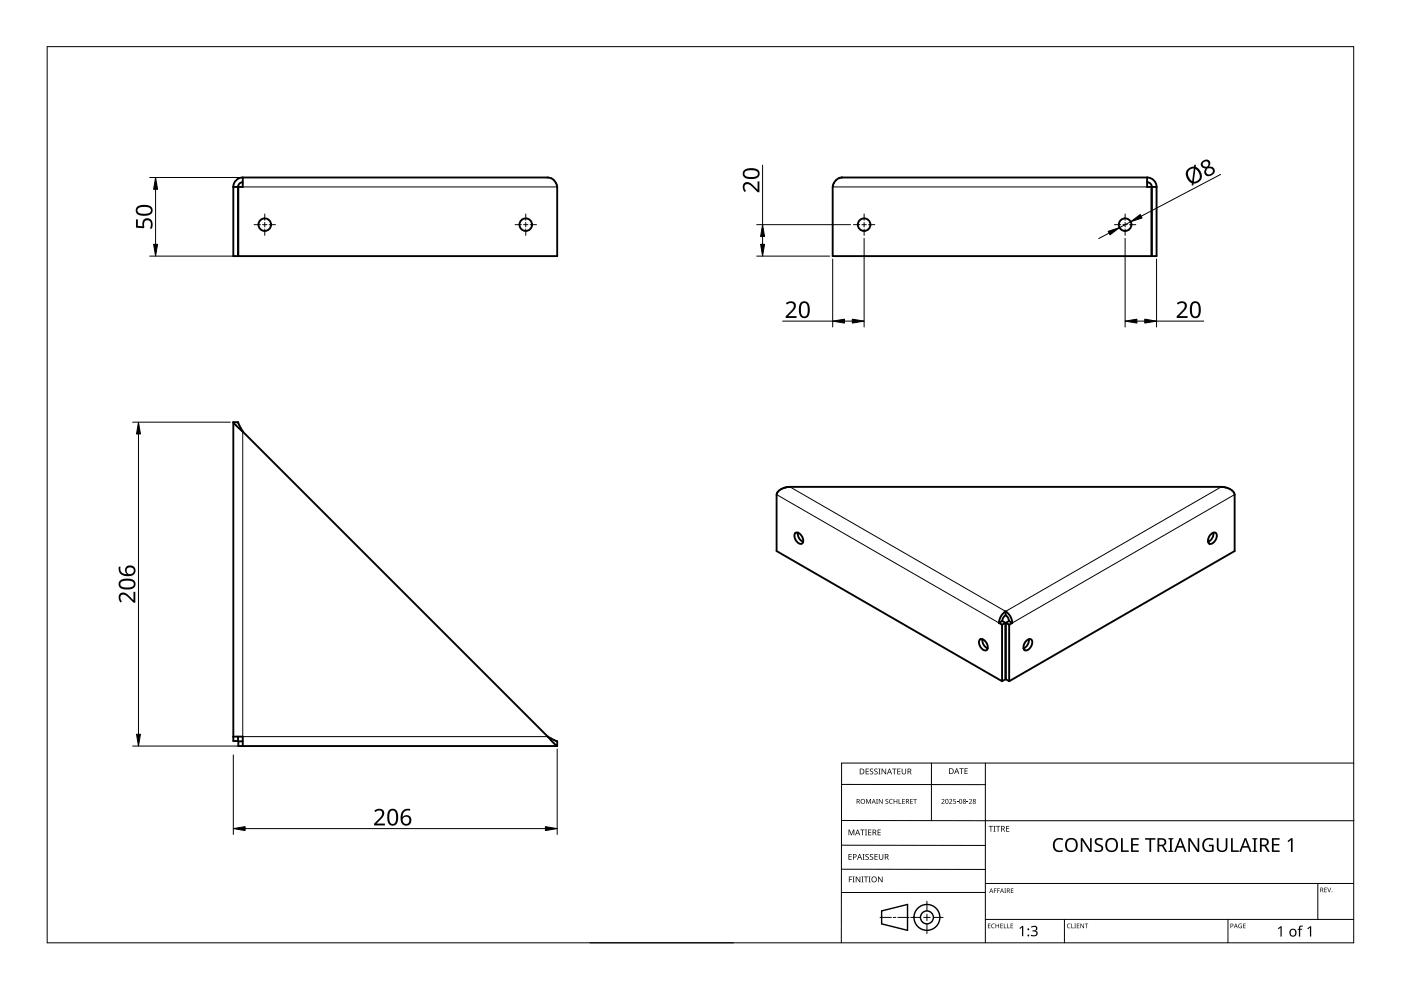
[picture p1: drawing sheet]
<svg xmlns="http://www.w3.org/2000/svg" width="297mm" height="210mm" viewBox="0 0 297 210" stroke-linecap="round" stroke-linejoin="round" font-family="sans-serif">
<g fill="none" stroke="#000" stroke-width=".4">
<path d="M49.5 39.6v14.7h1v-14.7M49.5 39.6h1M51.5 37.6h64.6a2.21 2.21 0 0 1 2 2v14.7h-67.6v-14.7h1zM51.5 38.6a1 1 0 0 0-1 1M51.5 37.6a2 2 0 0 0-2 2M178.5 37.6h64.7M178.5 37.6h.1M243.2 37.6v2h.9v14.7h-67.6v-14.7a2.19 2.19 0 0 1 2-2M243.2 38.6a1 1 0 0 1 1 1M243.2 37.6a2 2 0 0 1 2 2M244.2 39.6v14.7h1v-14.7M244.2 39.6h1"/>
<path d="M49.5 89.5l2 2M49.5 89.5h1l.9 2M49.5 89.5v67.6h1v-.9M51.4 91.5h.1M51.5 91.5l64.7 64.7M168.7 113a1.54 1.54 0 0 1 1.3 2.3 1.54 1.54 0 0 1-1.3-2.3zM169.2 112.9a1.95 1.95 0 0 0 1.1 2M256.6 113.4a.75 .75 0 0 1 1.1-.4 .75 .75 0 0 1 .2 1.1l-.2 .4a.95 .95 0 0 1-1.5 .6 1.6 1.6 0 0 1 .4-1.7zM257.3 112.9a1.95 1.95 0 0 1-1.2 2M207.8 135.6a1.54 1.54 0 0 1 1.4 2.3 1.54 1.54 0 0 1-1.4-2.3zM208.3 135.5a1.95 1.95 0 0 0 1.1 2M211.8 132.1l.7 .4"/>
<path d="M212.5 132.5v11.9M212.5 131.7l.7 .4M212.5 131.7l-.7 .4M213.2 132.1v11.9l-.7 .4M213.2 132.1l-.7 .4M213.2 129.6a3.1 3.1 0 0 1 1.4 2.5M213.2 130.4l.5 .6 .2 .7M213.2 130.4l-.5 .6-.2 .7M213.2 129.6a3.1 3.1 0 0 0-1.4 2.5M213.2 129.6v.8M213.3 132.1v11.9l.7 .4M213.3 132.1l.7 .4"/>
<path d="M213.9 131.7l-.6 .4M213.9 131.7l.7 .4M214 132.5v11.9M214.6 132.1l-.6 .4M217.5 136a.75 .75 0 0 1 1.1-.4 .75 .75 0 0 1 .2 1.1l-.2 .4a.95 .95 0 0 1-1.5 .6 1.6 1.6 0 0 1 .4-1.7zM218.1 135.5a1.95 1.95 0 0 1-1.1 2M49.5 156.2h2v2M51.5 157.2h-1v1h67.6M116.2 156.2l1.9 1v1M116.2 156.2l1.9 2M212.5 144.4l-47.8-27.6v-11.9a3 3 0 0 1 2.8-1.7l91.9 .1a2.76 2.76 0 0 1 2.4 1.6v11.9l-47.8 27.6"/>
<circle cx="56.1" cy="47.6" r="1.33"/>
<circle cx="111.5" cy="47.6" r="1.33"/>
<circle cx="183.2" cy="47.6" r="1.33"/>
<circle cx="238.5" cy="47.6" r="1.33"/>
</g>
<path d="M51.5 39.6h66.6M176.5 39.6h66.7M51.5 91.5v64.7h64.6M164.7 104.9l47.1 27.2M167.5 103.2l45.7 26.4 45.7-26.4M261.8 104.9l-47.2 27.2" fill="none" stroke="#000" stroke-width=".21"/>
<path d="M10 9.9h277v190h-277z" fill="none" stroke="#000" stroke-width=".21"/>
<g fill="none" stroke="#000" stroke-width=".21">
<path d="M178.4 179.2l30.5 .1M178.4 166.3l30.5 .1M178.5 174h108.6M197.5 161.8v12.2M208.9 161.8v38.1M287 161.8h-108.6v38.1M125.1 199.9h30.5M178.4 184.3h30.5M186.6 194.5h2.4M189.4 194.5h.5M190.4 194.5h2.4M193.1 194.5h2.1"/>
<path d="M195.8 194.5h1.4M196.5 191.1v2M196.5 193.8v1.4M196.5 195.9v2M197.9 194.5h2.1M208.9 189.2h-30.5M208.9 187.3h78.1M208.9 194.9h78.1M225.7 194.9v5M260.4 194.9v5M279.4 187.3v7.6"/>
</g>
<g fill="none" stroke="#000" stroke-width=".3">
<path d="M186.9 193.1l5.5-1.3v5.5l-5.5-1.4z"/>
<circle cx="196.5" cy="194.5" r="1.37"/>
<circle cx="196.5" cy="194.5" r="2.74"/>
</g>
<g fill="#000">
<path d="M179.9 175.9h.2l.4 1 .4-1h.2v1.2h-.1v-1.1l-.4 1.1h-.2l-.4-1.1 .1 1.1h-.2zM182.4 175.9h.9v.1h-.4v1.1h-.1v-1.1h-.4zM183.4 175.9h.4l-.1 .1v1l.1 .1h-.4l.1-.1v-1zM183.6 169.4h.2l.3 .8 .4-.8h.2v1h-.2v-.9l-.4 .9-.4-.9 .1 .9h-.2zM183.5 163h.7v.1h-.5v.4h.5v.1h-.5v.4h.5v.2h-.7zM184.1 175.9h.6v.1h-.5v.4h.5v.1h-.5v.5h.5v.1h-.6zM184.5 163.1l.4-.2 .2 .1v.1a.25 .25 0 0 0-.4-.1 .25 .25 0 0 0 0 .4 .4 .4 0 0 1 .5 .3 .4 .4 0 0 1-.3 .5 .4 .4 0 0 1-.5-.2h.1a.27 .27 0 0 0 .4 .1 .27 .27 0 0 0-.1-.4l-.3-.3zM185.4 163.1l.4-.2 .3 .1-.1 .1a.25 .25 0 0 0-.4-.1 .25 .25 0 0 0 0 .4 .4 .4 0 0 1 .5 .3 .4 .4 0 0 1-.3 .5 .4 .4 0 0 1-.5-.2h.1a.27 .27 0 0 0 .4 .1 .27 .27 0 0 0 0-.4l-.4-.3zM185.8 169.4h.3l-.1 .1v.8l.1 .1h-.3l.1-.1zM186.2 163h.5l-.2 .1v1l.2 .1h-.5l.2-.1v-1zM186.1 175.9h.6v.1h-.5v.4h.5v.1h-.5v.5h.5v.1h-.6zM186.3 169.4h.2l.5 .8v-.8h.1v1h-.1l-.6-.8v.8h-.1z"/>
<path d="M186.9 163h.2l.6 1v-1h.2v1.2h-.2l-.6-1v1h-.2zM187.8 169.5l.3-.1h.2v.2a.25 .25 0 0 0-.3-.1 .25 .25 0 0 0-.1 .3 .25 .25 0 0 0 .3 .1 .32 .32 0 0 1 0 .5 .32 .32 0 0 1-.5-.1 .25 .25 0 0 0 .4 .1 .25 .25 0 0 0 0-.4l-.3-.2zM188.6 169.5l.4-.1h.3l-.1 .2a.41 .41 0 0 0-.6 .3 .41 .41 0 0 0 .6 .4 .48 .48 0 0 1-.6-.1 .48 .48 0 0 1 0-.7zM189.1 163h1v.1h-.4v1.1h-.2v-1.1h-.4zM189.5 169.4h.1v.4h.5v-.4h.1v1h-.1v-.5h-.5v.5h-.1zM190.5 169.4h.2v.9h.4v.1h-.6zM190.2 163h.7v.1h-.5v.4h.5v.1h-.5v.4h.5v.2h-.7zM191.3 169.4h.5v.1h-.4v.3h.4v.1h-.4v.4h.4v.1h-.5zM191.2 163h.1v.8a.32 .32 0 0 0 .3 .3 .32 .32 0 0 0 .4-.4v-.7h.1v.7a.47 .47 0 0 1-.5 .5 .47 .47 0 0 1-.4-.5zM193 169.4h.5v.1h-.4v.3h.4v.1h-.4v.4h.4v.1h-.5zM193.6 169.4h.8v.1h-.3v.9h-.2v-.9h-.3zM199.6 169.5a.37 .37 0 0 1 .6 0 .37 .37 0 0 1-.2 .6l-.2 .2h.5v.1h-.7l.3-.4a.27 .27 0 0 0 .2-.3 .27 .27 0 0 0-.4-.1z"/>
<path d="M201.2 169.5a.37 .37 0 0 1 .6 0 .37 .37 0 0 1-.2 .6l-.2 .2h.5v.1h-.7l.3-.4a.27 .27 0 0 0 .3-.3 .27 .27 0 0 0-.5-.1zM202.1 169.4h.5v.1h-.4v.3a.34 .34 0 0 1 .5 .2 .34 .34 0 0 1-.2 .4 .34 .34 0 0 1-.4-.1 .29 .29 0 0 0 .4 0 .29 .29 0 0 0 0-.4 .29 .29 0 0 0-.4 0zM202.9 170l.3 .1zM203.4 162.9h.9v.1h-.4v1.1h-.1v-1.1h-.4zM204.9 170l.4 .1zM204.5 162.9h.7v.1h-.5v.4h.4v.1h-.4v.5h.5v.1h-.7zM205.4 169.5a.37 .37 0 0 1 .6 0 .37 .37 0 0 1-.2 .6l-.2 .2h.5v.1h-.7l.3-.4a.27 .27 0 0 0 .3-.3 .27 .27 0 0 0-.5-.1zM209.6 175.1h.9v.2h-.3v1h-.2v-1h-.4zM210.6 175.1h.5l-.2 .1v1l.2 .1h-.5l.2-.1v-1zM211.2 175.1h.9v.2h-.4v1h-.2v-1h-.3zM213.3 175.1h.7v.2h-.5v.3h.5v.2h-.5v.4h.5v.1h-.7zM223.6 178.1a1.63 1.63 0 0 1 1.8-.3l-.1 .4a1.14 1.14 0 0 0-1.4 .1 1.14 1.14 0 0 0-.2 1.4 1.11 1.11 0 0 0 1.6 .5v.3a1.52 1.52 0 0 1-1.9-.5 1.52 1.52 0 0 1 .2-1.9z"/>
<path d="M232.2 178a1.38 1.38 0 0 1 1.6-.2l-.1 .3-.3-.1a.55 .55 0 0 0-.9 .3 .55 .55 0 0 0 .6 .7 .88 .88 0 0 1 .8 1.1 .88 .88 0 0 1-1.3 .6l-.5-.2v-.3h.2a.82 .82 0 0 0 1.2-.3l-.1-.4-.4-.2a.88 .88 0 0 1-.8-1.3zM255.3 178.1a1.87 1.87 0 0 1 2-.3l-.2 .4a1.2 1.2 0 0 0-1.8 .9 1.2 1.2 0 0 0 1.7 1.2v-.9h-.7v-.3h1v1.4a1.59 1.59 0 0 1-2.3-.8l-.1-.2a1.67 1.67 0 0 1 .4-1.4zM258 177.7h.4v1.9a.76 .76 0 0 0 .7 .7 .76 .76 0 0 0 .8-.7v-1.9h.3v1.9a1.12 1.12 0 0 1-1.1 1.1 1.12 1.12 0 0 1-1.1-1.1zM180 185.8h.7v.2h-.6v.4h.5v.1h-.5v.6h-.1zM179.9 181.1h.7v.1h-.5v.4h.4v.1h-.4v.5h.5v.1h-.7zM180.8 185.8h.4l-.1 .2v.9l.1 .2h-.4l.1-.2v-.9zM181.4 185.8h.2l.7 1.1v-1.1h.1v1.3h-.2l-.6-1v1h-.2zM182.6 185.8h.5l-.2 .2v.9l.2 .2h-.5l.2-.2v-.9zM182.9 181.1h.4l-.1 .1v1l.1 .1h-.4l.1-.1v-1zM183.2 185.8h.9v.2h-.4v1.1h-.2v-1.1h-.3zM183.5 181.2l.5-.1h.2v.2a.25 .25 0 0 0-.4-.1 .25 .25 0 0 0 0 .4 .4 .4 0 0 1 .4 .3 .4 .4 0 0 1-.2 .4 .4 .4 0 0 1-.5-.2 .27 .27 0 0 0 .5 .1 .27 .27 0 0 0-.1-.4l-.4-.3zM184.2 185.8h.4l-.1 .2v.9l.1 .2h-.4l.1-.2v-.9z"/>
<path d="M184.5 181.2l.4-.1h.2v.2a.25 .25 0 0 0-.4-.1 .25 .25 0 0 0 0 .4 .4 .4 0 0 1 .5 .3 .4 .4 0 0 1-.3 .4 .4 .4 0 0 1-.5-.2h.1a.27 .27 0 0 0 .4 .1 .27 .27 0 0 0-.1-.4l-.3-.3zM185.4 181.1h.7v.1h-.5v.4h.5v.1h-.5v.5h.5v.1h-.7zM186.2 185.8h.1l.7 1.1v-1.1h.1v1.3h-.2l-.6-1v1h-.1zM186.3 181.1h.2v.8a.32 .32 0 0 0 .3 .3 .32 .32 0 0 0 .3-.3v-.8h.2v.8a.47 .47 0 0 1-.5 .4 .47 .47 0 0 1-.5-.4zM209.5 195.8h.5l-.4 .1v.3h.4l-.4 .1v.4l.4 .1h-.5zM210.3 196l.3-.2 .3 .1v.1a.39 .39 0 0 0-.6 .3 .39 .39 0 0 0 .6 .4 .46 .46 0 0 1-.7-.1 .46 .46 0 0 1 .1-.6zM210.7 188.4h.6l-.4 .1v.3h.4l-.4 .1v.4h-.2zM211.4 188.4h.6l-.4 .1v.3h.4l-.4 .1v.4h-.2zM211.1 195.8h.1v.4h.5v-.4h.1v1h-.1v-.5h-.5v.5h-.1zM212.1 195.8h.5l-.4 .1v.3h.4l-.4 .1v.4l.4 .1h-.5zM212.8 195.8h.2v.9l.4 .1h-.6zM212.9 188.4h.4l-.1 .1 .1 .8h-.4l.2-.1z"/>
<path d="M213.6 195.8h.1v.9l.4 .1h-.5zM214.3 195.8h.5l-.4 .1v.3h.4l-.4 .1v.4l.4 .1h-.5zM214.3 188.4h.6l-.5 .1v.3h.4l-.4 .1v.3l.5 .1h-.6zM216.1 196.8l.6-.5h.3v2.2h-.3v-1.9l-.4 .4zM218.6 196.5a.72 .72 0 0 1 .9-.3 .72 .72 0 0 1 .4 .9l-.4 .3a.62 .62 0 0 1 .5 .7 .62 .62 0 0 1-.8 .4l-.6-.1v-.2l.4 .1a.45 .45 0 0 0 .7-.3 .45 .45 0 0 0-.6-.5h-.2v-.2a.46 .46 0 0 0 .6-.1 .46 .46 0 0 0 0-.6l-.8 .1zM226.3 196l.4-.2 .3 .1-.1 .1a.39 .39 0 0 0-.6 .3 .39 .39 0 0 0 .6 .4 .46 .46 0 0 1-.6-.1 .46 .46 0 0 1 0-.6zM227.1 195.8h.2v.9l.4 .1h-.6zM227.8 195.8h.3l-.1 .1 .1 .9h-.3l.1-.1zM228.3 195.8h.5l-.4 .1v.3h.4l-.4 .1v.4l.4 .1h-.5zM229.1 195.8h.1l.5 .8v-.8h.1v1h-.1l-.5-.8v.8h-.1zM230 195.8h.7l-.3 .1v.9h-.1v-.9zM229.1 177.7h.5l1.5 2.4v-2.4h.4v2.9h-.5l-1.5-2.4v2.4h-.4z"/>
<path d="M237.7 177.7h.3v2.6h1.3v.3h-1.6zM239.8 177.7h1.6v.3h-1.2v.9h1.2v.4h-1.2v1h1.2v.3h-1.6zM242.8 177.7h2.2v.3h-.9v2.6h-.4v-2.6h-.9zM247.7 177.7h1.1v.2l-.4 .1v2.3l.4 .1v.2h-1.1v-.2l.4-.1v-2.3l-.4-.1zM251.9 177.7h.5l1.5 2.4v-2.4h.4v2.9h-.5l-1.5-2.4v2.4h-.4zM261 177.7h.4v2.6h1.2v.3h-1.6zM262.7 196l.6-.1-.1 .1a.4 .4 0 0 0-.5 .3 .4 .4 0 0 0 .5 .4v-.3l-.2-.1h.3v.5a.53 .53 0 0 1-.7-.1 .53 .53 0 0 1 .1-.7zM263.6 195.8h.5l-.4 .1v.3h.4l-.4 .1v.4l.4 .1h-.5zM265.5 177.7h1.1v.2l-.4 .1v2.3l.4 .1v.2h-1.1v-.2l.4-.1v-2.3l-.4-.1zM269.7 177.7h1.6v.3h-1.3v.9h1.2v.4h-1.2v1h1.3v.3h-1.6zM270.9 196.8l.6-.4h.2v2.2h-.2v-1.9l-.4 .3zM273 178.3l.8-.6h.3v2.9h-.4v-2.5l-.5 .5z"/>
<path d="M275.5 196.4l.7-.1v.2h-.4l-.1 .2v.2h.4v.2h-.4v1.5h-.3v-1.5h-.3l.3-.2zM277.2 196.8l.6-.4h.2v2.2h-.3v-1.9l-.4 .3zM280.8 188.2h.5l-.4 .1v.3h.4l-.4 .1v.4l.4 .1h-.5zM281.4 188.2h.1l.3 .8 .3-.8h.1l-.3 1h-.1z"/>
<path d="M181.6 169.4h.3a.29 .29 0 0 1 .4 .2 .29 .29 0 0 1-.2 .4l.3 .4h-.2l-.2-.4h-.2v.4h-.2zM181.8 169.5v.4h.1a.2 .2 0 0 0 .2-.2 .2 .2 0 0 0-.2-.2z"/>
<path d="M181.8 175.9h.1l.5 1.2h-.2l-.1-.4h-.5l-.2 .4h-.1zM181.8 176l-.2 .6h.4z"/>
<path d="M182.3 163h.4a.61 .61 0 0 1 .6 .6 .61 .61 0 0 1-.7 .6h-.3zM182.4 163.1v.9h.2a.48 .48 0 0 0 .5-.4 .48 .48 0 0 0-.5-.5z"/>
<path d="M182.4 169.9a.51 .51 0 0 1 1 0 .51 .51 0 0 1-1 0zM182.6 169.9a.4 .4 0 0 0 .8 0 .4 .4 0 0 0-.8 0z"/>
<path d="M185 175.9h.3a.35 .35 0 0 1 .5 .2 .35 .35 0 0 1-.3 .5l.4 .5h-.2l-.3-.5h-.2v.5h-.2zM185.2 176v.5h.1a.23 .23 0 0 0 .3-.3 .23 .23 0 0 0-.3-.2z"/>
<path d="M185.2 169.4l.5 1-.3-.3h-.4l-.2 .3zM185.2 169.5l-.1 .5h.3z"/>
<path d="M188.5 163h.2l.4 1.2h-.1l-.2-.4h-.5l-.1 .4h-.2zM188.6 163.1l-.2 .6h.4z"/>
<path d="M192.1 169.4h.3a.29 .29 0 0 1 .3 .2 .29 .29 0 0 1-.2 .4l.3 .4h-.1l-.3-.4h-.2v.4h-.1zM192.2 169.5v.4h.2a.2 .2 0 0 0 .2-.2 .2 .2 0 0 0-.3-.2z"/>
<path d="M192.4 163h.4a.35 .35 0 0 1 .4 .2 .35 .35 0 0 1-.2 .4l.3 .6h-.2l-.3-.5h-.2v.5h-.2zM192.6 163.1v.4h.2a.23 .23 0 0 0 .3-.2 .23 .23 0 0 0-.3-.2z"/>
<path d="M200.5 169.5l.4-.1 .2 .2v.5l-.2 .3h-.3l-.2-.2zM200.6 169.6v.1a.37 .37 0 0 0-.1 .4 .37 .37 0 0 0 .4 .2 .4 .4 0 0 0 .1-.5 .4 .4 0 0 0-.4-.2z"/>
<path d="M201.2 162.9h.4a.61 .61 0 0 1 .6 .6 .61 .61 0 0 1-.6 .6h-.4zM201.4 163v1h.1a.48 .48 0 0 0 .5-.5 .48 .48 0 0 0-.4-.5z"/>
<path d="M202.8 162.9h.1l.5 1.2h-.2l-.1-.4h-.5l-.1 .4h-.2zM202.8 163l-.1 .6h.3z"/>
<path d="M203.5 169.5l.3-.1 .2 .2v.5l-.2 .3h-.3l-.1-.2zM203.5 169.6v.1a.37 .37 0 0 0-.1 .4 .37 .37 0 0 0 .4 .2 .4 .4 0 0 0 .1-.5 .4 .4 0 0 0-.4-.2z"/>
<path d="M204.2 169.5a.29 .29 0 0 1 .5-.1 .29 .29 0 0 1-.1 .5 .29 .29 0 0 1 .1 .4 .29 .29 0 0 1-.4 0 .29 .29 0 0 1 .1-.4zM204.3 170.2a.2 .2 0 0 0 .4 0 .2 .2 0 0 0-.4 0zM204.3 169.7a.17 .17 0 0 0 .3 0 .17 .17 0 0 0-.3 0z"/>
<path d="M206.3 169.5a.29 .29 0 0 1 .5-.1 .29 .29 0 0 1-.1 .5 .29 .29 0 0 1 .1 .4 .29 .29 0 0 1-.5 0 .29 .29 0 0 1 .1-.4zM206.4 170.2a.2 .2 0 0 0 .4 0 .2 .2 0 0 0-.4 0zM206.4 169.7a.17 .17 0 0 0 .3 0 .17 .17 0 0 0-.3 0z"/>
<path d="M212.3 175.1h.3a.35 .35 0 0 1 .4 .3 .35 .35 0 0 1-.2 .4l.3 .5h-.2l-.3-.5h-.2v.5h-.1zM212.4 175.2v.5h.2a.23 .23 0 0 0 .3-.2 .23 .23 0 0 0-.3-.3z"/>
<path d="M226.2 178.1a1.44 1.44 0 0 1 1.8-.2 1.44 1.44 0 0 1 .4 1.9 1.39 1.39 0 0 1-1.8 .8 1.39 1.39 0 0 1-.7-1.9zM226.5 178.2a1.23 1.23 0 0 0 .5 2.1 1.23 1.23 0 0 0 1.1-.9 1.23 1.23 0 0 0-.5-1.3l-.7-.1z"/>
<path d="M234.7 178.1a1.44 1.44 0 0 1 1.9-.2 1.44 1.44 0 0 1 .3 1.9 1.39 1.39 0 0 1-1.8 .8 1.39 1.39 0 0 1-.7-1.9zM235 178.2a1.23 1.23 0 0 0 .6 2.1 1.23 1.23 0 0 0 1.1-.9 1.23 1.23 0 0 0-.6-1.3l-.6-.1z"/>
<path d="M245.4 177.7h.8a.84 .84 0 0 1 1 .6 .84 .84 0 0 1-.5 1l.8 1.3h-.4l-.7-1.2h-.6v1.2h-.4zM245.8 178v1.1h.4a.56 .56 0 0 0 .7-.5 .56 .56 0 0 0-.7-.6z"/>
<path d="M267.1 177.7h.8a.84 .84 0 0 1 1.1 .6 .84 .84 0 0 1-.6 1l.8 1.3h-.4l-.7-1.2h-.6v1.2h-.4zM267.5 178v1.1h.4a.56 .56 0 0 0 .7-.5 .56 .56 0 0 0-.7-.6z"/>
<path d="M180.8 181.1h.4a.41 .41 0 0 1 .4 .5 .41 .41 0 0 1-.6 .2v.5h-.2zM181 181.2v.5a.29 .29 0 0 0 .5-.3 .29 .29 0 0 0-.5-.2z"/>
<path d="M182.2 181.1h.1l.5 1.2h-.2l-.1-.4h-.5l-.1 .4h-.2zM182.3 181.2l-.2 .6h.3z"/>
<path d="M184.7 186.5a.61 .61 0 0 1 1.2 0 .61 .61 0 0 1-1.2 0zM184.9 186.5a.45 .45 0 0 0 .9 0 .45 .45 0 0 0-.9 0z"/>
<path d="M187.6 181.1h.3a.35 .35 0 0 1 .5 .2 .35 .35 0 0 1-.3 .4l.4 .6h-.2l-.3-.5h-.3v.5h-.1zM187.7 181.2v.5h.2a.23 .23 0 0 0 .3-.3 .23 .23 0 0 0-.3-.2z"/>
<path d="M210.1 188.4l.5 .9-.2-.3h-.4l-.3 .3zM210.2 188.5l-.2 .4h.3z"/>
<path d="M212.4 188.4l.5 .9-.3-.3h-.3l-.3 .3zM212.4 188.5l-.1 .4h.3z"/>
<path d="M213.5 188.4h.2a.28 .28 0 0 1 .4 .2 .28 .28 0 0 1-.2 .3l.3 .4-.4-.4h-.2v.4h-.1zM213.6 188.5v.3h.1a.19 .19 0 0 0 .3-.2 .19 .19 0 0 0-.3-.1z"/>
<path d="M250.1 177.7h.3l1.1 2.9h-.3l-.4-.9h-1.1l-.4 .9h-.4zM250.2 178.1l-.4 1.3h.9z"/>
<path d="M260.9 195.8h.2a.32 .32 0 0 1 .4 .4 .32 .32 0 0 1-.5 .2v.4h-.1zM261 195.9v.4a.24 .24 0 0 0 .4-.2 .24 .24 0 0 0-.4-.2z"/>
<path d="M262 195.8l.4 1-.2-.3h-.4l-.2 .3zM262 196l-.1 .4h.3z"/>
<path d="M263.9 177.7h.3l1.2 2.9h-.4l-.4-.9h-1.1l-.4 .9h-.4zM264 178.1l-.4 1.3h.9z"/>
<path d="M273.6 197.1a.82 .82 0 0 1 1.2 .1 .82 .82 0 0 1-.2 1.2 .82 .82 0 0 1-1.2-.4zM273.8 197.2a.6 .6 0 0 0-.1 .8 .6 .6 0 0 0 .8 .2l.1-.3a.53 .53 0 0 0-.1-.6 .53 .53 0 0 0-.7-.1z"/>
<path d="M279.9 188.2h.3a.28 .28 0 0 1 .3 .2 .28 .28 0 0 1-.1 .3l.2 .5-.3-.4h-.2v.4h-.2zM280.1 188.3v.4h.1a.19 .19 0 0 0 .2-.2 .19 .19 0 0 0-.2-.2z"/>
<circle cx="218" cy="198.3" r=".2"/>
<circle cx="218" cy="197" r=".2"/>
<circle cx="282.4" cy="189.1" r=".09"/>
</g>
<g fill="none" stroke="#000" stroke-width=".21">
<path d="M53.9 47.6h1.3M55.7 47.6h.9M56.1 45.4v1.3M56.1 47.2v.9M56.1 48.6v1.3M57.1 47.6h1.3M109.2 47.6h1.3M111 47.6h.9M111.5 45.4v1.3M111.5 47.2v.9M111.5 48.6v1.3M112.4 47.6h1.3"/>
<path d="M180.9 47.6h1.4M182.7 47.6h1M183.2 45.4v1.3M183.2 47.2v.9M183.2 48.6v1.3M184.1 47.6h1.4M236.3 47.6h1.3M238.1 47.6h.9M238.5 45.4v1.3M238.5 47.2v.9M238.5 48.6v1.3M239.5 47.6h1.3"/>
</g>
<g fill="none" stroke="#000" stroke-width=".21">
<path d="M31.7 37.6h19.1M161.7 35v12.6M258.8 37l-16.9 8.9M31.7 54.3h18.2M33 40.1v11.7M160.4 54.3h15.5M160.4 47.6h19.9M161.7 50.1v1.7M176.5 54.9v14.4M183.2 50.5v18.8M235.2 49.4l-2.3 1.2M238.5 50.5v18.8"/>
<path d="M239.7 47l-2.3 1.3M245.2 54.9v14.4M165.9 68.1h10.6M179 68.1h1.7M241 68.1h1.7M245.2 68.1h10M28.1 89.5h20.7M29.4 92v63.7M28.1 158.2h22.7M118.1 158.8v18.1M49.5 160.1v16.8M52 175.7h63.6"/>
</g>
<g fill="#000" stroke="#000" stroke-width=".21">
<path d="M33 37.6l.4 2.5h-.8zM32.6 51.8h.8l-.4 2.5zM161.7 47.6l.4 2.5h-.8zM161.3 51.8h.8l-.4 2.5zM235 49.1l2.4-.8-2.1 1.5zM239.7 47l2-1.5 .4 .7zM176.5 68.1l2.5-.4v.8zM180.7 67.7l2.5 .4-2.5 .4zM238.5 68.1l2.5-.4v.8zM242.7 67.7l2.5 .4-2.5 .4zM29.4 89.5l.4 2.5h-.9zM28.9 155.7h.9l-.4 2.5z"/>
<path d="M49.5 175.7l2.5-.4v.8zM115.6 175.3l2.5 .4-2.5 .4z"/>
</g>
<g fill="#000">
<path d="M157.7 38.9a1.5 1.5 0 0 1 2.2 .6l.7 .7v-1.7h.4v2.3h-.3l-1.2-1.1a.98 .98 0 0 0-1.6-.3v.5l.3 .6-.3 .2a1.47 1.47 0 0 1-.2-1.8zM28.8 46.5h.4v1.4l1 .1a1.17 1.17 0 0 1 1-1.7 1.17 1.17 0 0 1 1.2 1.5l-.2 .7h-.4a1.03 1.03 0 0 0-.6-1.8 .93 .93 0 0 0-.6 1.5l-.1 .2-1.7-.1zM166.6 64.3a1.16 1.16 0 0 1 1.4-.4 1.16 1.16 0 0 1 .7 1.1l-.3 .7-1.3 1.3h1.8v.4h-2.3v-.3l1.1-1.2a.98 .98 0 0 0 .2-1.6h-.4l-.7 .3zM249.5 64.3a1.16 1.16 0 0 1 1.4-.4 1.16 1.16 0 0 1 .7 1.1l-.3 .7-1.3 1.3h1.8v.4h-2.3v-.3l1.1-1.2a.98 .98 0 0 0 .2-1.6h-.4l-.7 .3zM25.4 125.9a1.5 1.5 0 0 1 2.2 .6l.7 .7v-1.7h.4v2.3h-.4l-1.1-1.1a.98 .98 0 0 0-1.6-.3l-.1 .5 .4 .6-.3 .3a1.47 1.47 0 0 1-.2-1.9zM79.3 171.9a1.16 1.16 0 0 1 1.4-.4 1.16 1.16 0 0 1 .8 1.1l-.4 .7-1.2 1.3h1.7v.4h-2.3v-.3l1.1-1.2a.98 .98 0 0 0 .3-1.6h-.5l-.6 .3z"/>
<path d="M157.7 36.1a2.6 2.6 0 0 1 3.2 .2 1.22 1.22 0 0 1-.2 1.3 1.22 1.22 0 0 1-1.2 .4 1.53 1.53 0 0 1-2-1zM158 36.4a.75 .75 0 0 0 0 .9 .75 .75 0 0 0 .9 .2h1a.69 .69 0 0 0 .8-.7 .69 .69 0 0 0-.8-.7h-1.3z"/>
<path d="M251.9 35.8l.6-.4 .7-.1v-.4l.4 .1-.1 .4a1.81 1.81 0 0 1 1.3 1.9 1.81 1.81 0 0 1-1.5 1.6h-.2l-.1 .4h-.4l.1-.4a2 2 0 0 1-.8-3.1zM253.5 35.8l-.4 2.7a1.23 1.23 0 0 0 1.2-.8 1.23 1.23 0 0 0-.3-1.4zM252.2 36.1a1.51 1.51 0 0 0 .6 2.3l.3-2.7-.5 .1z"/>
<path d="M254.9 34.2a.93 .93 0 0 1 1-.4 .93 .93 0 0 1 .7 .9l-.3 .6a1 1 0 0 1 1.3 .8 1 1 0 0 1-1 1.2 .94 .94 0 0 1-1.1-.4 .94 .94 0 0 1 .1-1.2h-.2a.85 .85 0 0 1-.7-.5 .85 .85 0 0 1 .2-1zM255.7 36.3a.7 .7 0 0 0 1.4 0 .7 .7 0 0 0-1.4 0zM255.1 34.8a.58 .58 0 0 0 1.1 0 .58 .58 0 0 0-1.1 0z"/>
<path d="M29 43.9a2.6 2.6 0 0 1 3.3 .2 1.22 1.22 0 0 1-.3 1.3 1.22 1.22 0 0 1-1.2 .3 1.53 1.53 0 0 1-2-1zM29.3 44.1a.75 .75 0 0 0 0 1 .75 .75 0 0 0 .9 .2h1a.69 .69 0 0 0 .8-.7 .69 .69 0 0 0-.8-.7h-1.3z"/>
<path d="M169.8 64.1a1.16 1.16 0 0 1 1.3-.1 1.16 1.16 0 0 1 .6 1.3 1.69 1.69 0 0 1-1 2.2 1.27 1.27 0 0 1-1.3-1.6l.1-1.2zM170.1 64.4a2.16 2.16 0 0 0 .3 2.7 .82 .82 0 0 0 .8-1.1 1.35 1.35 0 0 0-.7-1.8z"/>
<path d="M252.7 64.1a1.16 1.16 0 0 1 1.3-.1 1.16 1.16 0 0 1 .6 1.3 1.69 1.69 0 0 1-1 2.2 1.27 1.27 0 0 1-1.3-1.6l.1-1.2zM253 64.4a2.16 2.16 0 0 0 .3 2.7 .82 .82 0 0 0 .8-1.1 1.35 1.35 0 0 0-.7-1.8z"/>
<path d="M25.4 123.1a2.6 2.6 0 0 1 3.2 .2 1.22 1.22 0 0 1-.2 1.3 1.22 1.22 0 0 1-1.2 .4 1.53 1.53 0 0 1-2-1zM25.7 123.4a.75 .75 0 0 0 0 .9 .75 .75 0 0 0 .9 .3l1-.1a.69 .69 0 0 0 .8-.7 .69 .69 0 0 0-.8-.6h-1.3z"/>
<path d="M25.2 120.1h.4a1.18 1.18 0 0 0 1.3 1.6 1.08 1.08 0 0 1-.1-1.6 1.08 1.08 0 0 1 1.6 .1 1.22 1.22 0 0 1 .1 1.4 1.22 1.22 0 0 1-1.3 .6 1.63 1.63 0 0 1-2-2.1zM26.9 121a.76 .76 0 0 0 1.5 0 .76 .76 0 0 0-1.5 0z"/>
<path d="M82.5 171.7a1.16 1.16 0 0 1 1.4-.1 1.16 1.16 0 0 1 .5 1.3 1.69 1.69 0 0 1-1 2.2 1.27 1.27 0 0 1-1.3-1.6l.1-1.2zM82.8 172a2.16 2.16 0 0 0 .3 2.7 .82 .82 0 0 0 .9-1.1 1.35 1.35 0 0 0-.7-1.8z"/>
<path d="M85.4 171.9l.6-.4h.5h.5v.4a1.18 1.18 0 0 0-1.6 1.3 1.08 1.08 0 0 1 1.6-.1 1.08 1.08 0 0 1-.1 1.6 1.22 1.22 0 0 1-1.4 .2 1.22 1.22 0 0 1-.6-1.4l.1-.9zM85.3 173.9a.76 .76 0 0 0 1.5 0 .76 .76 0 0 0-1.5 0z"/>
</g>
</svg>
